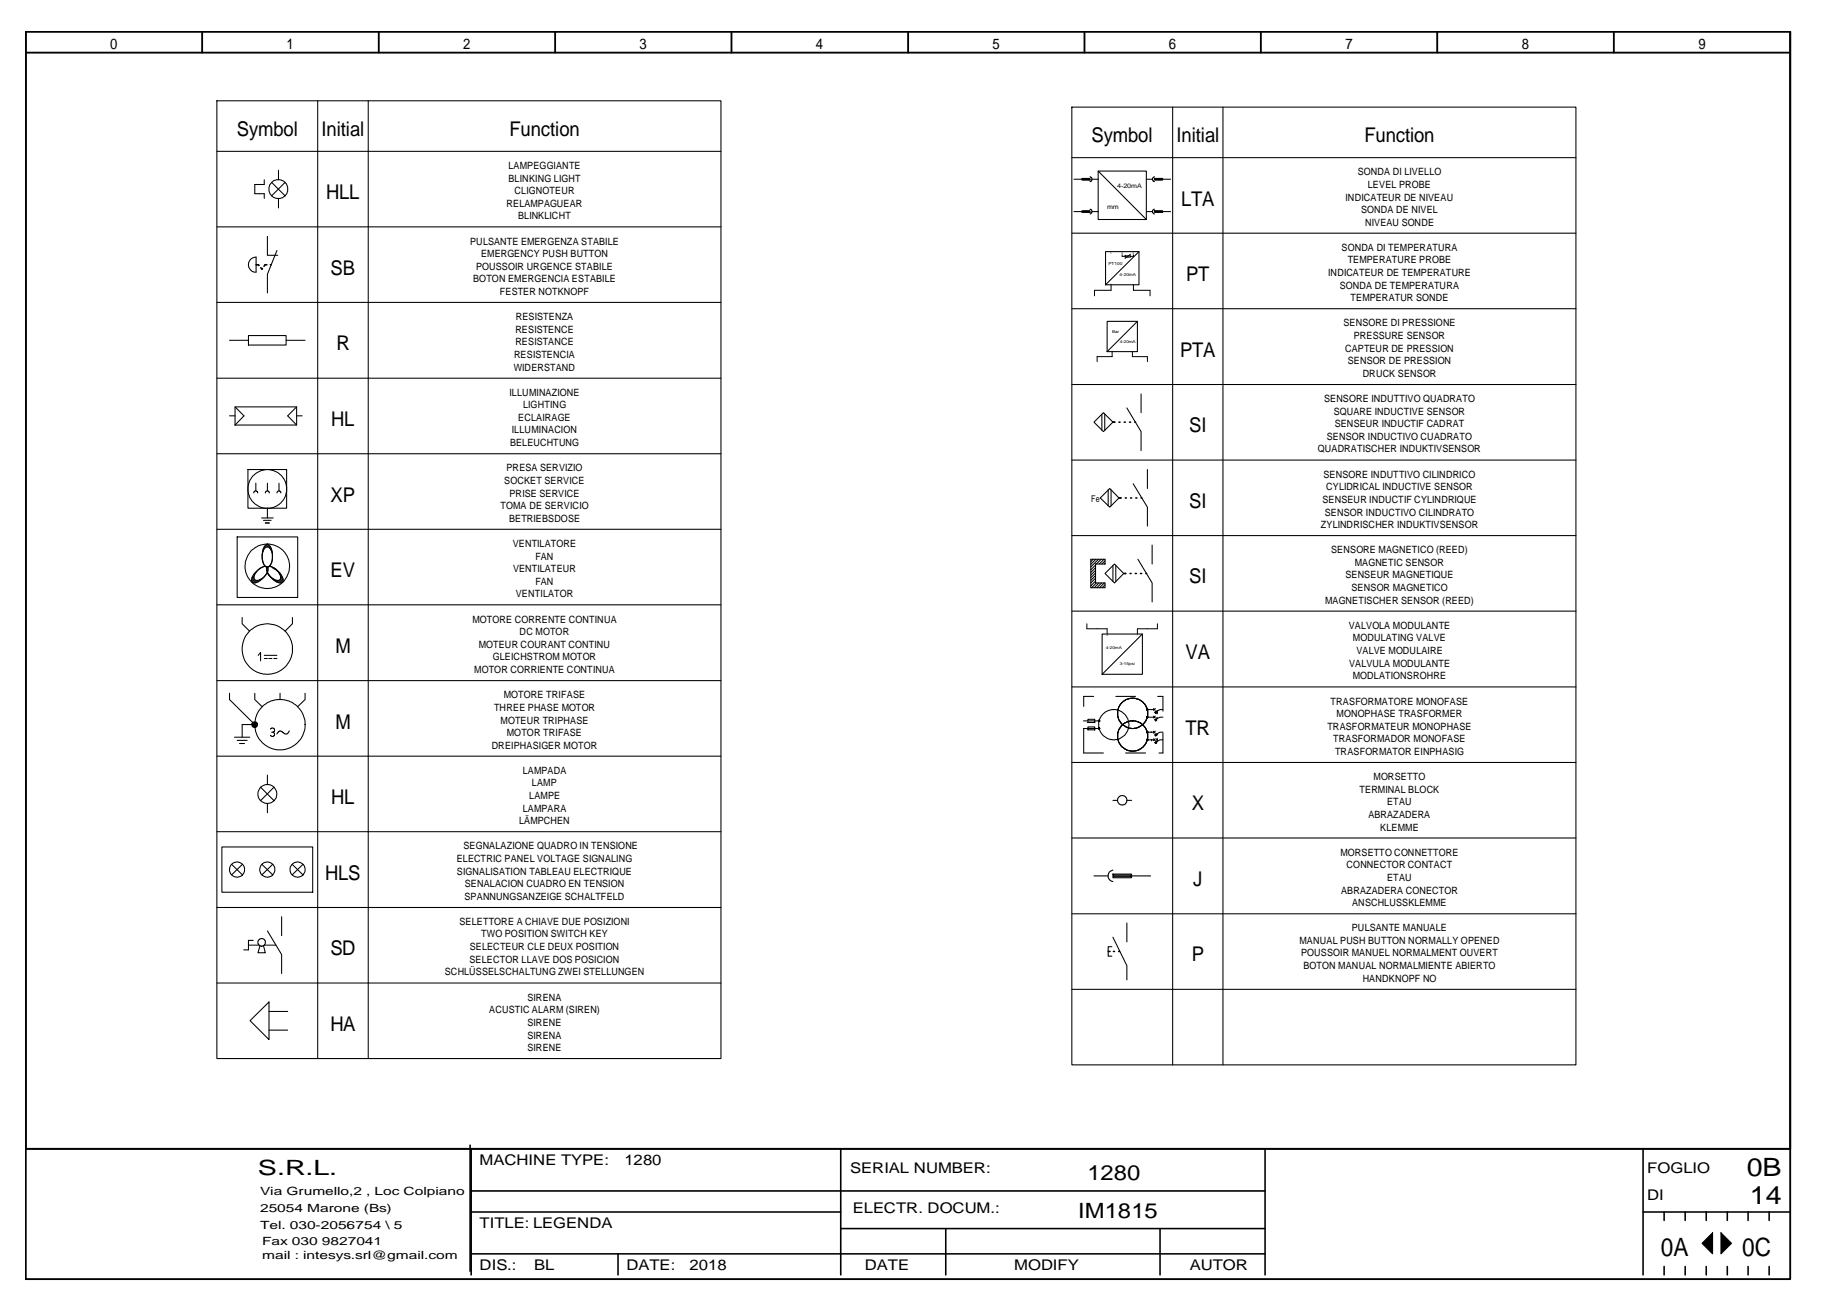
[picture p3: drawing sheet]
<svg xmlns="http://www.w3.org/2000/svg" width="297mm" height="210mm" viewBox="0 0 297 210" stroke-linecap="round" stroke-linejoin="round" font-family="sans-serif">
<defs><g id="words">
<g font-size="4.1">
<text x="280.9" y="189.2">0B</text>
<text x="281.4" y="193.6">14</text>
<text x="267.1" y="202">0A</text>
<text x="280.2" y="202">0C</text>
</g>
<g font-size="3.4">
<text x="41.5" y="188.9">S.R.L.</text>
<text x="174.9" y="189.9">1280</text>
<text x="173.4" y="196">IM1815</text>
</g>
<g font-size="3.3">
<text x="38.1" y="21.9">Symbol</text>
<text x="51.7" y="21.9">Initial</text>
<text x="82" y="21.9">Function</text>
<text x="175.6" y="22.9">Symbol</text>
<text x="189.2" y="22.9">Initial</text>
<text x="219.5" y="22.9">Function</text>
<text x="52.4" y="32">HLL</text>
<text x="189.9" y="33.1">LTA</text>
<text x="53.2" y="44.2">SB</text>
<text x="190.8" y="45.2">PT</text>
<text x="54.1" y="56.3">R</text>
<text x="189.8" y="57.4">PTA</text>
<text x="53.3" y="68.5">HL</text>
<text x="191.3" y="69.6">SI</text>
<text x="53.2" y="80.7">XP</text>
<text x="191.3" y="81.7">SI</text>
<text x="53.2" y="92.8">EV</text>
<text x="191.3" y="93.9">SI</text>
<text x="53.9" y="105">M</text>
<text x="190.7" y="106">VA</text>
<text x="53.9" y="117.2">M</text>
<text x="190.7" y="118.2">TR</text>
<text x="53.3" y="129.3">HL</text>
<text x="191.7" y="130.3">X</text>
<text x="52.3" y="141.5">HLS</text>
<text x="191.9" y="142.5">J</text>
<text x="53.1" y="153.7">SD</text>
<text x="191.7" y="154.6">P</text>
<text x="53.1" y="165.8">HA</text>
</g>
<g font-size="2.4">
<text x="17.7" y="8">0</text>
<text x="46.1" y="8">1</text>
<text x="74.5" y="8">2</text>
<text x="102.9" y="8">3</text>
<text x="131.2" y="8">4</text>
<text x="159.6" y="8">5</text>
<text x="188" y="8">6</text>
<text x="216.4" y="8">7</text>
<text x="244.8" y="8">8</text>
<text x="273.1" y="8">9</text>
<text x="77.1" y="187.3">MACHINE TYPE:</text>
<text x="100.4" y="187.3">1280</text>
<text x="136.7" y="188.7">SERIAL NUMBER:</text>
<text x="264.9" y="188.7">FOGLIO</text>
<text x="77.1" y="197.4">TITLE: LEGENDA</text>
<text x="137.2" y="195.1">ELECTR. DOCUM.:</text>
<text x="264.9" y="193.1">DI</text>
<text x="77.1" y="204.2">DIS.:</text>
<text x="85.9" y="204.2">BL</text>
<text x="100.8" y="204.2">DATE:</text>
<text x="110.9" y="204.2">2018</text>
<text x="139.1" y="204.2">DATE</text>
<text x="163.1" y="204.2">MODIFY</text>
<text x="191.3" y="204.2">AUTOR</text>
</g>
<g font-size="1.8">
<text x="41.8" y="192.2">Via Grumello,2 , Loc Colpiano</text>
<text x="41.8" y="194.9">25054 Marone (Bs)</text>
<text x="41.8" y="197.6">Tel. 030-2056754 \ 5</text>
<text x="42.2" y="202.6">mail : intesys.srl@gmail.com</text>
<text x="42.2" y="200.2">Fax 030 9827041</text>
</g>
<g font-size="1.6">
<text x="81.8" y="27.2">LAMPEGGIANTE</text>
<text x="81.8" y="29.2">BLINKING LIGHT</text>
<text x="218.4" y="28.2">SONDA DI LIVELLO</text>
<text x="81.4" y="33.3">RELAMPAGUEAR</text>
<text x="82.8" y="31.2">CLIGNOTEUR</text>
<text x="83.3" y="35.3">BLINKLICHT</text>
<text x="216.4" y="32.3">INDICATEUR DE NIVEAU</text>
<text x="218.9" y="34.2">SONDA DE NIVEL</text>
<text x="220" y="30.2">LEVEL PROBE</text>
<text x="75.6" y="39.3">PULSANTE EMERGENZA STABILE</text>
<text x="77.4" y="41.4">EMERGENCY PUSH BUTTON</text>
<text x="215.8" y="40.3">SONDA DI TEMPERATURA</text>
<text x="219.5" y="36.3">NIVEAU SONDE</text>
<text x="76.1" y="45.4">BOTON EMERGENCIA ESTABILE</text>
<text x="76.6" y="43.4">POUSSOIR URGENCE STABILE</text>
<text x="80.4" y="47.5">FESTER NOTKNOPF</text>
<text x="213.6" y="44.4">INDICATEUR DE TEMPERATURE</text>
<text x="215.5" y="46.4">SONDA DE TEMPERATURA</text>
<text x="216.7" y="42.4">TEMPERATURE PROBE</text>
<text x="82.9" y="53.5">RESISTENCE</text>
<text x="83" y="51.5">RESISTENZA</text>
<text x="216.1" y="52.5">SENSORE DI PRESSIONE</text>
<text x="217.2" y="48.5">TEMPERATUR SONDE</text>
<text x="82.6" y="59.6">WIDERSTAND</text>
<text x="82.7" y="57.6">RESISTENCIA</text>
<text x="82.9" y="55.5">RESISTANCE</text>
<text x="216.3" y="56.6">CAPTEUR DE PRESSION</text>
<text x="216.7" y="58.6">SENSOR DE PRESSION</text>
<text x="217.7" y="54.5">PRESSURE SENSOR</text>
<text x="82" y="63.7">ILLUMINAZIONE</text>
<text x="84.1" y="65.7">LIGHTING</text>
<text x="212.9" y="64.7">SENSORE INDUTTIVO QUADRATO</text>
<text x="219.2" y="60.6">DRUCK SENSOR</text>
<text x="82" y="71.8">BELEUCHTUNG</text>
<text x="82.3" y="69.7">ILLUMINACION</text>
<text x="83.4" y="67.7">ECLAIRAGE</text>
<text x="213.4" y="70.7">SENSOR INDUCTIVO CUADRATO</text>
<text x="214.5" y="66.7">SQUARE INDUCTIVE SENSOR</text>
<text x="214.7" y="68.7">SENSEUR INDUCTIF CADRAT</text>
<text x="81.1" y="77.9">SOCKET SERVICE</text>
<text x="81.4" y="75.8">PRESA SERVIZIO</text>
<text x="212" y="72.8">QUADRATISCHER INDUKTIVSENSOR</text>
<text x="212.8" y="76.8">SENSORE INDUTTIVO CILINDRICO</text>
<text x="80.5" y="81.9">TOMA DE SERVICIO</text>
<text x="81.9" y="83.9">BETRIEBSDOSE</text>
<text x="82" y="79.9">PRISE SERVICE</text>
<text x="212.7" y="80.9">SENSEUR INDUCTIF CYLINDRIQUE</text>
<text x="213.1" y="82.9">SENSOR INDUCTIVO CILINDRATO</text>
<text x="213.3" y="78.9">CYLIDRICAL INDUCTIVE SENSOR</text>
<text x="82.5" y="88">VENTILATORE</text>
<text x="212.4" y="84.9">ZYLINDRISCHER INDUKTIVSENSOR</text>
<text x="214.1" y="89">SENSORE MAGNETICO (REED)</text>
<text x="82.5" y="92">VENTILATEUR</text>
<text x="86.1" y="90">FAN</text>
<text x="86.1" y="94.1">FAN</text>
<text x="216.4" y="93">SENSEUR MAGNETIQUE</text>
<text x="217.3" y="95.1">SENSOR MAGNETICO</text>
<text x="217.9" y="91">MAGNETIC SENSOR</text>
<text x="76" y="100.2">MOTORE CORRENTE CONTINUA</text>
<text x="83" y="96.1">VENTILATOR</text>
<text x="213.1" y="97.1">MAGNETISCHER SENSOR (REED)</text>
<text x="216.9" y="101.1">VALVOLA MODULANTE</text>
<text x="77" y="104.2">MOTEUR COURANT CONTINU</text>
<text x="79.2" y="106.2">GLEICHSTROM MOTOR</text>
<text x="83.6" y="102.2">DC MOTOR</text>
<text x="217" y="107.2">VALVULA MODULANTE</text>
<text x="217.6" y="103.2">MODULATING VALVE</text>
<text x="218.1" y="105.2">VALVE MODULAIRE</text>
<text x="76.3" y="108.2">MOTOR CORRIENTE CONTINUA</text>
<text x="81" y="112.3">MOTORE TRIFASE</text>
<text x="214" y="113.3">TRASFORMATORE MONOFASE</text>
<text x="217.5" y="109.3">MODLATIONSROHRE</text>
<text x="79.5" y="114.3">THREE PHASE MOTOR</text>
<text x="80.5" y="116.4">MOTEUR TRIPHASE</text>
<text x="81.5" y="118.4">MOTOR TRIFASE</text>
<text x="213.5" y="117.3">TRASFORMATEUR MONOPHASE</text>
<text x="214.4" y="119.4">TRASFORMADOR MONOFASE</text>
<text x="215" y="115.4">MONOPHASE TRASFORMER</text>
<text x="79.1" y="120.4">DREIPHASIGER MOTOR</text>
<text x="84.1" y="124.5">LAMPADA</text>
<text x="214.7" y="121.4">TRASFORMATOR EINPHASIG</text>
<text x="220.9" y="125.5">MORSETTO</text>
<text x="84.1" y="130.6">LAMPARA</text>
<text x="85.1" y="128.5">LAMPE</text>
<text x="85.6" y="126.5">LAMP</text>
<text x="218.6" y="127.5">TERMINAL BLOCK</text>
<text x="220.1" y="131.6">ABRAZADERA</text>
<text x="223.1" y="129.5">ETAU</text>
<text x="74.5" y="136.6">SEGNALAZIONE QUADRO IN TENSIONE</text>
<text x="83.5" y="132.6">LÄMPCHEN</text>
<text x="215.6" y="137.6">MORSETTO CONNETTORE</text>
<text x="222" y="133.6">KLEMME</text>
<text x="73.4" y="138.6">ELECTRIC PANEL VOLTAGE SIGNALING</text>
<text x="73.5" y="140.7">SIGNALISATION TABLEAU ELECTRIQUE</text>
<text x="74.8" y="142.7">SENALACION CUADRO EN TENSION</text>
<text x="215.7" y="143.7">ABRAZADERA CONECTOR</text>
<text x="216.6" y="139.7">CONNECTOR CONTACT</text>
<text x="223.1" y="141.7">ETAU</text>
<text x="73.9" y="148.8">SELETTORE A CHIAVE DUE POSIZIONI</text>
<text x="74.7" y="144.7">SPANNUNGSANZEIGE SCHALTFELD</text>
<text x="217.4" y="149.8">PULSANTE MANUALE</text>
<text x="217.5" y="145.8">ANSCHLUSSKLEMME</text>
<text x="75.5" y="154.9">SELECTOR LLAVE DOS POSICION</text>
<text x="75.6" y="152.8">SELECTEUR CLE DEUX POSITION</text>
<text x="77.4" y="150.8">TWO POSITION SWITCH KEY</text>
<text x="209" y="151.8">MANUAL PUSH BUTTON NORMALLY OPENED</text>
<text x="209.3" y="153.8">POUSSOIR MANUEL NORMALMENT OUVERT</text>
<text x="209.6" y="155.9">BOTON MANUAL NORMALMIENTE ABIERTO</text>
<text x="71.5" y="156.9">SCHLÜSSELSCHALTUNG ZWEI STELLUNGEN</text>
<text x="84.8" y="161">SIRENA</text>
<text x="219.2" y="157.9">HANDKNOPF NO</text>
<text x="78.7" y="163">ACUSTIC ALARM (SIREN)</text>
<text x="84.8" y="165">SIRENE</text>
<text x="84.8" y="167">SIRENA</text>
<text x="84.8" y="169">SIRENE</text>
</g>
<text font-size="1.5" x="175.5" y="80.8">Fe</text>
<g font-size="1">
<text x="178.1" y="33.6">mm</text>
<text x="179.7" y="30.3">4-20mA</text>
</g>
<g font-size=".7">
<text x="178.3" y="42.6">PT100</text>
<text x="180" y="44.4">4-20mA</text>
</g>
<g font-size=".6">
<text x="178.9" y="53.6">Bar</text>
<text x="180.1" y="55.2">4-20mA</text>
<text x="177.8" y="104.3">4-20mA</text>
<text x="180.1" y="106.9">3-15psi</text>
</g>
<g font-size=".4">
<text x="178.6" y="40.9">1</text>
<text x="180.3" y="40.9">2</text>
<text x="182.2" y="40.9">3</text>
<text x="178.6" y="45.8">+</text>
<text x="182.2" y="45.8">-</text>
<text x="178.7" y="56.6">+</text>
<text x="182" y="56.6">-</text>
<text x="177.9" y="102.4">+</text>
<text x="182.8" y="102.4">-</text>
</g>
</g></defs>
<g fill="none" stroke="#000" stroke-width=".25">
<path d="M41.2 42.6h.4l.1 .1M41.9 43.1l.2 .2 .1-.1M42.9 42.6h-.3l-.1 .2M43.5 42.6h.1M179 67.9h.3M180 67.9h.1M180.8 67.9h.2M181.6 67.9h.2M182.5 67.9h.1M180 80.1h.3M180.7 92.2h.4M181 80.1h.1"/>
<path d="M181.7 92.2h.2M181.8 80.1h.2M182.6 92.2h.1M182.7 80.1h.1M183.4 92.2h.2M183.5 80.1h.1M184.3 92.2h.1M186.1 114.3v.5M186.1 115.4v.2M186.1 118v.2M186.1 118.8v.4M178.2 153h.3"/>
<path d="M179.1 153h.1M179.9 153h.1M4.1 184.8h283.8M75.6 184.2v20.3M75.8 184.8v20.3M75.8 191.6h127.7M75.8 194.9h59.4M135.2 184.8v20.3M135.2 197.6h68.3M152.1 197.6v7.5M186.6 197.6v7.5M203.5 184.8v20.3"/>
<path d="M264.2 194.9h23.7M264.2 184.8v20.3M267.6 194.9v1.4M271 194.9v1.4M274.4 194.9v1.4M277.8 194.9v1.4M281.1 194.9v1.4M284.5 194.9v1.4M75.8 201.7h127.7M99.4 201.7v3.4M267.6 203.7v1.4M271 203.7v1.4"/>
<path d="M274.4 203.7v1.4M277.8 203.7v1.4M281.1 203.7v1.4M284.5 203.7v1.4"/>
</g>
<path d="M273.7 200l1.7-1.7v3.4zM276.8 198.3l1.7 1.7-1.7 1.7z" fill="#000"/>
<g fill="none" stroke="#000" stroke-width=".17">
<path d="M34.9 16.2h81v154.1h-81zM51.1 16.2v154.1M59.2 16.2v154.1M172.4 17.2h81v154.1h-81zM188.6 17.2v154.1M196.7 17.2v154.1M34.9 36.5h81M34.9 24.3h81M42.5 28.9v.8h-1.5v1.5h1.5v.7M43 38v3.1h1.7M43.7 29.3l2.1 2.2M44.8 27.4v1.5"/>
<path d="M44.8 31.9v1.5M45.8 29.3l-2.1 2.2M172.4 37.5h81M172.4 25.4h81M172.7 34h2.5M172.7 28.8h2.5M174 33.9h1.3v.3h-1.3zM174 28.7h1.3v.3h-1.3zM174.1 34h1.1v.1h-1.1zM174.1 28.8h1.1v.1h-1.1zM175.3 33.7a.38 .38 0 0 1 .3 .3 .38 .38 0 0 1-.3 .4M175.3 28.4a.38 .38 0 0 1 .3 .4 .38 .38 0 0 1-.3 .4"/>
<path d="M175.6 34h1M175.6 28.8h1M176.6 27.5h7.8v7.8h-7.8zM176.6 27.5l7.8 7.8M184.4 34h.9M184.4 28.8h.9M185.7 28.7h1.3v.3h-1.3zM185.7 28.4a.38 .38 0 0 0-.4 .4 .38 .38 0 0 0 .4 .4M185.7 33.9h1.3v.3h-1.3zM185.7 33.7a.38 .38 0 0 0-.4 .3 .38 .38 0 0 0 .4 .4M185.8 28.8h1.1v.1h-1.1zM185.8 34h1.1v.1h-1.1z"/>
<path d="M185.8 34h2.5M185.8 28.8h2.5M34.9 48.6h81M36.9 54.7h3.1M40 54h6v1.5h-6zM40.3 41.7l.4-.3h.5v2.4h-.4a1.31 1.31 0 0 1-.8-1v-.5zM44.5 40.3l-1.5 3.8v3M46 54.7h3.1M172.4 49.7h81M177.8 40.5h5.4v5.3h-5.4zM178.1 51.7h4.8v4.9h-4.8zM182.9 51.7l-4.8 4.9"/>
<path d="M183.2 40.5l-5.4 5.3M34.9 60.8h81M34.9 73h81M36.9 66.9h.9M37.8 65.4h9.9v3h-9.9zM37.8 65.4l1.4 1.5-1.4 1.5M39.9 75.5h6.2v6.2h-6.2zM40.8 79.3v-.2l.3-.1h.2l.1 .3M41.1 77.7v1.3M42.7 79.3l.1-.3h.1h.3l.1 .3M43 77.7v1.3M44.5 79.3l.3-.3h.2l.2 .3"/>
<path d="M44.9 77.7v1.3M47.7 66.9h.9M47.7 65.4l-1.4 1.5 1.4 1.5M172.4 61.8h81M172.4 74h81M175.9 67.9l1.6-1.5 1.5 1.5-1.5 1.5zM177.2 66.6v2.6M177.7 66.6v2.6M178.2 78.8v2.6M178.7 78.8v2.6M181.2 65.6l2.3 3.8v3.1M182.2 77.8l2.3 3.8v3"/>
<path d="M183.5 63.4v3M184.5 75.5v3.1M34.9 97.3h81M34.9 85.1h81M38.1 86.4h9.8v9.7h-9.8zM38.9 99.3v1l1.2 1.2M40.9 92.2l.4-.3a2.13 2.13 0 0 1 1.6-.8l.2 .3v.4l-.5 .9-1.1 .9-.8 .2a.73 .73 0 0 1-.1-1.1zM41.2 92l1-.8 .3-.1 .5 .1 .1 .2-.1 .5-.6 .9a1.17 1.17 0 0 1-1.5 .4l-.1-.4zM42.1 83.3h1.8M42.4 83.7h1.2M42.5 88.2a.6 .6 0 0 1 .7-.2 .6 .6 0 0 1 .4 .5l.2 .7v1a.94 .94 0 0 1-1 1 1.67 1.67 0 0 1-.6-1.2v-1zM42.6 87.8l.2-.2h.3a1.83 1.83 0 0 1 .7 1.4v.8a1.52 1.52 0 0 1-.8 1.4 1.2 1.2 0 0 1-.8-1.2v-1.2z"/>
<path d="M42.7 84.1h.6M43 91.2l.6-.1a2.47 2.47 0 0 1 1.5 1.6v.4a.74 .74 0 0 1-1.2-.1l-.2-.1a2.04 2.04 0 0 1-.8-1.2zM43 81.7v1.6M43 91.2a1.57 1.57 0 0 1 1.5 .5l.1 .1a2.13 2.13 0 0 1 .9 1.8l-.2 .2h-.4l-.9-.5a2.88 2.88 0 0 1-1.1-1.6v-.3zM47 99.3v1l-1.2 1.2M172.4 98.3h81M172.4 86.1h81M175.4 90h2.3v.7h-1.5v3.1h1.5v.7h-2.3zM175.8 90l-.4 .3M176.2 93.5l-.8 .7M176.2 93l-.8 .8M176.2 92.6l-.8 .7"/>
<path d="M176.2 92.2l-.8 .7M176.2 91.7l-.8 .8M176.2 91.3l-.8 .8M176.2 90.9l-.8 .8M176.2 90l-.8 .8M176.3 93.8l-.7 .7M176.7 90l-1.3 1.2M176.7 93.8l-.7 .7M176.9 80.1l1.6-1.5 1.5 1.5-1.5 1.5zM177.1 90l-.8 .7M177.2 93.8l-.8 .7M177.5 90l-.7 .7"/>
<path d="M177.6 93.8l-.8 .7M177.7 92.2l1.5-1.5 1.5 1.5-1.5 1.6zM177.7 94.1l-.5 .4M177.7 90.6l-.1 .1M177.7 90.2l-.5 .5M179 90.9v2.6M179.4 90.9v2.6M183 90l2.3 3.8v3M185.3 87.7v3M34.9 109.5h81M36.9 111.5v1l4.1 4h-2.1v2.1M37.7 118.6h2.5"/>
<path d="M38.1 119.1h1.6M38.5 119.6h.8M40.6 116.4l.4-.2a.35 .35 0 0 1 .3 .3 .35 .35 0 0 1-.2 .4h-.3l-.1-.1zM40.8 116.5l.3-.1 .1 .2-.1 .2h-.3zM40.8 116.5h.2l.1 .1-.2 .1zM41 111.5v1l1.2 1.2M41.5 105.4l.4-.5v1.4M42.5 105.4h2M42.5 105.9h.5M43.2 105.9h.5M43.5 117.3l.2-.2h.2a.33 .33 0 0 1 .2 .4 .33 .33 0 0 1-.2 .3M43.7 117.8h.2"/>
<path d="M43.9 117.8h.1a.36 .36 0 0 1-.1 .6h-.2l-.2-.1M44 105.9h.5M45 111.5v1M46.5 117.6l-.4 .5-.3-.1-.7-.4h-.2l-.4 .5M49.1 111.5v1l-1.2 1.2M172.4 110.5h81M174.2 116h2.5M174.2 117.2h2.5M174.3 117.2v3.2M175 116.9h1.1v.5h-1.1zM175 115.7h1.1v.5h-1.1zM175.9 112h-1.6v1.6"/>
<path d="M176.1 116.1h.1M176.1 117.3h.1M176.7 117.1h.1l.1 .1-.2 .1zM176.7 115.9h.2l-.1 .2-.1-.1zM176.7 117.1h.1v.1zM176.7 115.9l.1 .1zM176.7 115.9h.2l-.1 .1h-.1zM176.7 117.1l.1 .1zM176.8 117.2h.1M176.8 116h.1M177.2 102h6.5v6.5h-6.5zM179.4 112h3.2"/>
<path d="M183.7 102l-6.5 6.5M184.4 114h.2v.3l-.2-.1zM184.4 114.1l.2-.1v.2h-.2zM184.4 119l.2-.1v.1l-.2 .1zM184.4 117.7h.2v.2h-.2zM184.4 117.7h.2v.1l-.2 .1zM184.4 115.3l.2-.1v.2h-.2zM184.4 115.3l.1-.1 .1 .2h-.2zM184.4 114.1l.1-.1 .1 .2zM184.4 119l.1-.1 .1 .1zM184.4 117.7l.2 .1zM184.4 115.3h.1l.1 .1z"/>
<path d="M184.5 114.1v.1zM184.5 114.1h.1M184.5 119h.1M184.5 117.7v.1zM184.5 115.4h.1M184.5 117.8h.1M184.5 117.8h1.2M184.5 119h1.2M184.5 114.1h1.2M184.5 115.4h1.2M185.2 119h.1M185.5 118.8l.3 .3"/>
<path d="M185.5 117.6l.3 .3M185.5 115.2l.3 .3M185.5 114l.3 .3M185.8 119.4l.2-.1 .1 .2-.3 .1zM185.8 118.2l.2-.1 .1 .2-.3 .1zM185.8 115.7h.2l.1 .1-.3 .2zM185.8 114.5l.2-.1 .1 .2-.3 .1zM185.8 119.4l.1-.1 .1 .2h-.1zM185.8 118.2l.1-.1 .1 .1-.1 .1zM185.8 115.7h.1l.1 .1-.1 .1zM185.8 114.6l.1-.1 .1 .1-.1 .1zM185.8 118.8l-.3 .3"/>
<path d="M185.8 117.6l-.3 .3M185.8 115.2l-.3 .3M185.8 114l-.3 .3M185.8 119.4l.2 .1zM185.8 118.2h.2zM185.8 115.8h.2zM185.8 114.6h.2zM185.9 119.5h.1M185.9 118.2h.1M185.9 115.8h.1M185.9 114.6h.1M186.2 112h.8v2.4"/>
<path d="M187 119h-.4l-.9 .5M187 117.8h-.4l-.9 .4M187 115.4h-.4l-.9 .4M187 114.1h-.4l-.9 .5M187 117.9v3.2h-.6M34.9 121.6h81M34.9 133.8h81M35.7 136.2h14.6v7.3h-14.6zM37.3 139l1.7 1.7M39 139l-1.7 1.7M41.9 126.6l2.2 2.2M42.1 139l1.8 1.7"/>
<path d="M43 124.7v1.5M43 129.2v1.5M43.9 139l-1.8 1.7M44.1 126.6l-2.2 2.2M47 139l1.7 1.7M48.7 139l-1.7 1.7M172.4 122.6h81M172.4 134.8h81M174.3 120.5v.6h3.2M179 140a.93 .93 0 0 0-.8 .6v.5a.84 .84 0 0 0 .8 .7M179 128.7h.7M181 121.1h3.2"/>
<path d="M181.2 128.7h.8M34.9 158.1h81M34.9 146h81M40.7 151.3h-.7v1.5h-.8M41.8 152.1l-.3 1.1h1.2l-.3-1.1M43 149.7l2.3 3.8v3.1M45.3 147.4v3.1M172.4 159.1h81M172.4 147h81M175.9 140.9h2.3M178.8 152.3h-.6v1.5h.6M179 140.6h3v.6h-3z"/>
<path d="M179 150.7l2.2 4.6v2.3M179.1 140.7h2.8v.3h-2.8zM179.3 140.9h5.7M181.2 148.5v3M40.2 164.2l3.1-3v6zM43.3 162.7h3M43.3 165.7h3M273.7 200l1.7-1.7v3.4zM276.8 198.3l1.7 1.7-1.7 1.7z"/>
<circle cx="44.8" cy="30.4" r="1.52"/>
<circle cx="43" cy="78.7" r="3.1"/>
<circle cx="43" cy="91.1" r="3.6"/>
<circle cx="41" cy="116.5" r=".45"/>
<circle cx="43" cy="104.4" r="4.1"/>
<circle cx="45" cy="116.5" r="4.1"/>
<circle cx="176.8" cy="117.2" r=".13"/>
<circle cx="179.1" cy="116.6" r="2.43"/>
<circle cx="182.2" cy="114.7" r="2.42"/>
<circle cx="182.2" cy="118.4" r="2.42"/>
<circle cx="184.5" cy="119" r=".12"/>
<circle cx="38.1" cy="139.9" r="1.21"/>
<circle cx="43" cy="127.7" r="1.53"/>
<circle cx="43" cy="139.9" r="1.21"/>
<circle cx="47.9" cy="139.9" r="1.2"/>
<circle cx="180.5" cy="128.7" r=".78"/>
<circle cx="42.1" cy="151.6" r=".61"/>
</g>
<path d="M4.1 5.1h283.8v200.6h-283.8zM4.1 5.1h283.8v179.7h-283.8zM4.1 8.5h283.8M32.5 5.1v3.4M60.9 5.1v3.4M89.3 5.1v3.4M117.6 5.1v3.4M146 5.1v3.4M174.4 5.1v3.4M202.8 5.1v3.4M231.1 5.1v3.4M259.5 5.1v3.4" fill="none" stroke="#000" stroke-width=".3"/>
<g fill="none" stroke="#000" stroke-width=".16">
<path d="M178.7 45.8v.9h-2.7v.9M178.9 56.6v.8h-2.5v.8M180.5 41v.2h.4M180.9 41.1h.9v.3h-.9zM181.8 40.9l-.9 .7M182.1 56.6v.8h2.4v.8M182.3 45.8v.9h2.7v.9M182.3 41v.2h-.5M40.8 93l-.3 .5M40.8 92.8l-.3 .5M40.9 93.2l-.3 .4M40.9 92.5l-.4 .5"/>
<path d="M41.1 93.3l-.4 .4M41.2 93.3l-.4 .5M41.2 92l-.4 .5M41.5 93.3l-.4 .4M41.8 91.4v.1M41.9 93.2l-.5 .4M42.2 89.2h.1M42.2 88.9v.1M42.3 88.6l-.1 .1M42.9 87.6l-.4 .5M43 92.1h.1M43.1 87.6l-.8 .8"/>
<path d="M43.1 92.3h.1M43.2 92.4h.1M43.3 87.7l-.3 .3M43.3 92.5v.1M43.4 87.8l-.3 .2M43.4 92.7h.1M43.5 87.9l-.2 .2M43.6 88.1l-.2 .1M43.6 92.8h-.1M43.6 88.2l-.1 .1M43.6 92.9h.1M43.7 88.4l-.1 .1"/>
<path d="M43.7 88.6h.1M43.8 89h.1M43.8 88.8h-.1M43.8 93h-.1M43.8 89.2h.1M43.9 91.3h.1M43.9 93.1v.1M44.1 91.4h.1M44.1 93.2l-.1 .1M44.2 91.4h.1M44.2 93.3h-.1M44.3 91.5v.1"/>
<path d="M44.4 93.3l-.2 .2M44.4 91.7h.1M44.6 93.3l-.2 .3M44.6 91.7v.1M44.7 91.9h.1M44.8 93.3l-.3 .3M44.8 91.9v.1M44.9 92.1v.1M45 92.2v.1M45.1 92.3l-.1 .2M45.2 92.5l-.1 .1M45.3 92.6l-.2 .2"/>
<path d="M45.4 92.8l-.3 .2M45.5 92.9l-.8 .8M45.5 93.1l-.6 .6M45.5 93.3l-.4 .5M174.8 100.3v.8h3.3v.9M186.1 100.3v.8h-3.2v.9M40 152h1.7M42.5 152h1.9"/>
</g>
<use href="#words"/>
</svg>
